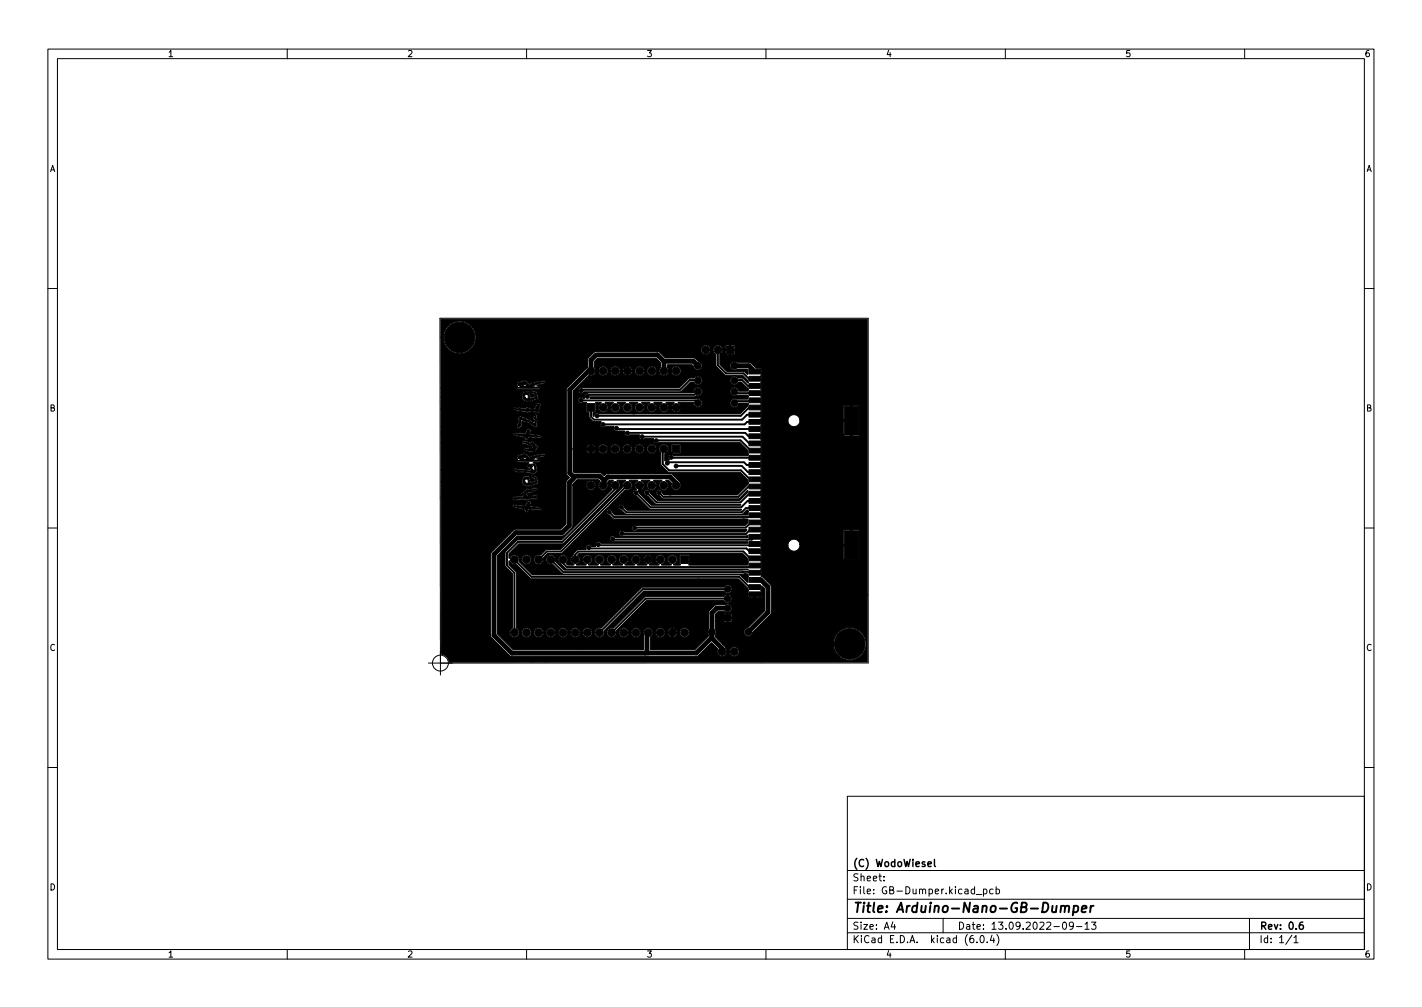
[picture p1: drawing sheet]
<svg xmlns="http://www.w3.org/2000/svg" width="297mm" height="210mm" viewBox="0 0 297 210" stroke-linecap="round" stroke-linejoin="round" font-family="sans-serif">
<defs><g id="words">
<text font-size="2.8" x="178" y="190.6">Title: Arduino-Nano-GB-Dumper</text>
<g font-size="2.1">
<text x="178" y="184">Sheet:</text>
<text x="178" y="181">(C) WodoWiesel</text>
<text x="178" y="186.7">File: GB-Dumper.kicad_pcb</text>
<text x="178" y="196.9">KiCad E.D.A. kicad (6.0.4)</text>
<text x="178" y="194.1">Size: A4</text>
<text x="200" y="194.1">Date: 13.09.2022-09-13</text>
<text x="263" y="194.1">Rev: 0.6</text>
<text x="263" y="196.9">Id: 1/1</text>
</g>
<g font-size="1.8">
<text x="35" y="11.9">1</text>
<text x="85" y="11.9">2</text>
<text x="135" y="11.9">3</text>
<text x="185" y="11.9">4</text>
<text x="235" y="11.9">5</text>
<text x="285" y="11.9">6</text>
<text x="10.3" y="35.9">A</text>
<text x="285.3" y="35.9">A</text>
<text x="10.3" y="85.9">B</text>
<text x="285.3" y="85.9">B</text>
<text x="10.3" y="135.9">C</text>
<text x="285.3" y="135.9">C</text>
<text x="10.3" y="185.9">D</text>
<text x="285.3" y="185.9">D</text>
<text x="35" y="199.9">1</text>
<text x="85" y="199.9">2</text>
<text x="135" y="199.9">3</text>
<text x="185" y="199.9">4</text>
<text x="235" y="199.9">5</text>
<text x="285" y="199.9">6</text>
</g>
</g></defs>
<g fill="none" stroke="#000" stroke-width=".21">
<path d="M10 10.2h277v190.1h-277zM12 12.2h273v186.1h-273zM60 10.2v2M110 10.2v2M160 10.2v2M210 10.2v2M260 10.2v2M10 60.2h2M285 60.2h2M10 110.2h2M285 110.2h2M89.5 138.4h91.9v-72h-89.5l.1 72"/>
<path d="M92 135.9v5M10 160.2h2M177 166.3h108v32h-108zM285 160.2h2M60 198.3v2M110 198.3v2M160 198.3v2M177 194.8h108M177 191.8h108M177 187.8h108M177 181.8h108M184.6 183.8v.1"/>
<path d="M184.6 183v.1M186.5 192.5l-.4 1h1M186.9 193v1M197 191.8v3M203.9 186.8h1.2M204.1 196.7v.1M204.9 195.4l.2-.1a.8 .8 0 0 1 .5 .8 .8 .8 0 0 1-.5 .7 1 1 0 0 1-.2-1.4zM205.4 185.7l.5-.1 .2 .3-.1 .7h-.6M205.4 185.6v1.5M206.2 196.7v.1M207.2 195.3l-.3 1h.9M207.4 185.7l-.4-.1-.3 .3 .2 .7h.5"/>
<path d="M207.6 195.8v1M208.1 185.7l.4-.1 .3 .3-.2 .7h-.5M208.1 185.1v1.5M208.2 195.1a1.72 1.72 0 0 1 0 2.3M210 198.3v2M222.1 192.6l.2-.1a.8 .8 0 0 1 .5 .8 .8 .8 0 0 1-.5 .7 1 1 0 0 1-.2-1.4zM224.2 193.2l-.3 .3h-.3l-.2-.3 .1-.6 .4-.1 .2 .2a.99 .99 0 0 1-.3 1.3h-.3M224.9 193.5h1.1M226.6 193l.5-.5v1.5M226.6 194h.9M228 192.5h.9l-.5 .6 .5 .1v.7l-.3 .1-.6-.1M260 198.3v2"/>
<path d="M261 191.8v6.5M269.9 195.3l-1.3 1.9M270.3 195.8l.4-.5v1.5M270.3 196.8h.8"/>
<circle cx="92" cy="138.4" r="1.67"/>
</g>
<path d="M195.2 179.4v1.3l.2 .2M193.8 180.4l.8-.1-.1-.3-.4-.1-.3 .2 .1 .8h.6M272.1 192.5l-.4 .1a1.01 1.01 0 0 0 0 1.4l.5-.1 .1-.5-.3-.3h-.3l-.3 .3" fill="none" stroke="#000" stroke-width=".3"/>
<g fill="none" stroke="#000" stroke-width=".4">
<path d="M129.4 75.8l1.7 1.7M145.8 79.3h-1.7l-2 2.1h-20.6l-.1 .1M150 73v3.3l1.6 1.6h3.7l1.1 1.2h1.2M152.5 73h1.2l1.2 1.2M153.4 79.3h1.6l1.2 1.3h1.4M121.4 83.6h23.8l.6 .5M123.5 85.1v1.9l.6 .6h30.9l1-1M128.8 89.4l.2 .2h28.6M131.1 90.4h.1M131.1 90.4h24.6l.7 .7h1.2M134.1 91.2h21l1.4 1.4h1.1M137.1 92l17.6-.1 2.1 2.2h.8"/>
<path d="M138.7 93.7l-.2 .2v3l1.3 1.3h15l1.8 1.9h1M139.4 96.7l.2-.2h15.8l.6 .6h1.6M140.2 95.5l17.4 .1M141.2 97.3h13.7l1.3 1.3h1.4M141.2 85.1h1.3l.8 .7M145.8 81.6l-.8 .8h-22l-.3 .4M153.4 81.7l.3 .4h3.9M156.2 86.6h1.4M157.6 85.1h-1.1l-1.8 1.7h-30M157.6 88.1h-1.5l-.6 .5h-29.5M157.6 83.6l-.1 .1h-3.8l-.4 .4M175.3 87.6l.2 .2h2.3"/>
<path d="M177.8 83.6v8.9M107.4 116.8l3.6 3.6h43.4l2.1 2.2h1.1M115.1 116.8l2.6 2.6h39.8l.1 .2M117.6 116.8v.8l.8 .8M123 114.3l.2 .2h32.7l.6 .6h1.1M127.3 106.9l1 1h29l.3-.3M128.8 101.4v.4l-11.3 11.3h-9.3l-2.3 2.3v2.6l1.5 1.6v12.5M129.8 105.9l1 1h24.1l.9-.8h1.8M131 101.4l-13.8 13.7h-3l-1.7 1.7M132.8 102.9l3.1 3h19l1.3-1.3h1.4M133.8 101.4v1.3l1.4 1.4M135.1 102.9l2 2h17.6l1.8-1.8h1.1"/>
<path d="M155.3 119.4h.1M156 112.7h.1M157.6 113.6l-.2 .2h-32.3l-.1-.1M157.6 109.1h-.7l-1.1 1.1-23.2 .1M157.6 110.6h-.9l-.9 .9h-25.8l-.1-.1M157.6 112.1l-.6 .6h-28.8l-.2-.2M157.6 116.6h-.9l-1.4-1.5h-34.5l-.7 .7v1M157.6 118.1l-.3 .3h-38.9M157.6 101.6h-1.2l-2.2 2.1h-15.6l-.9-.8M175.3 113.8h2.5M177.8 109.5v8.6M142.1 130.2l-1.9 2"/>
<path d="M152 123h-17.7l-9.1 9.1M152 125h-17.2l-7 7.1M157.6 124.1h.1M157.6 124.1v2.2l-2.6 2.7h-3M221.7 189.3l.3-.2 .4 .1v1.3M222.5 189.4a.5 .5 0 0 1 .8-.2l-.1 1.3M224.3 189.2h.8l.2 .3-.1 .6a.66 .66 0 0 1-1 .3M224.3 189.1l-.2 2M226 189.8l1-.2-.1-.4h-.8l-.2 1 .3 .3 .6-.1M227.9 189.1l-.2 1.4M228.4 189.1l-.4 .1-.2 .3"/>
</g>
<g fill="#000" stroke="#000" stroke-width=".21">
<path d="M151.7 72.2h1.6v1.6h-1.6zM156.4 77.1h2.4v1h-2.4zM156.4 78.6h2.4v1h-2.4zM92.1 66.7h89.1l-.1 71.5h-87.2l-.1-.1a1.86 1.86 0 0 0-1.5-1.5l-.1-3.9h10.3l.2 .4 3.8 3.8 .4 .2h38.6l.4-.2 2.7-2.7 1.3 1.3-.1 .5 .2 .6a1 1 0 0 0 1.1 .4 1 1 0 0 0 .7-.9l.6-.1 .1 .6a1 1 0 0 0 1.7 .1 1 1 0 0 0-.5-1.6 1 1 0 0 0-1.3 .9h-.6l-.4-1-.5-.6h23.2l.2 1.1 .5 1a3.4 3.4 0 0 0 5.5-.1 3.4 3.4 0 0 0-1.8-5.2 3.4 3.4 0 0 0-4.4 3.2h-23.2l-1.5-1.5 .2-1-.2-.5v-1.7l3.3 .2 .2-.2v-.6h-.8v.8h-.2v-.8h-.8v.6h-1.7v-.8h3.5v-.6l-.8-.2v.8h-.2v-.8l-.7 .1-.1 .7h-1.7v-.6l.6-.6h1.5a.88 .88 0 0 0 1.2-.1 .88 .88 0 0 0-.1-1.2 .88 .88 0 0 0-1.2-.1h-1.9l-1.4 1.3-.1 3.7-.2 .6 .2 .9-2.9 2.8h-9.2l-.1-2.6 .4-.3 .2-.6h.5v.2a1 1 0 0 0 1.1 .8 1 1 0 0 0 .9-.9l.6 .1a.96 .96 0 0 0 .9 .8h.2a.94 .94 0 0 0 .9-.9h-.9v.9h-.2v-.9h-1.5v-.1h3.1v.3a1 1 0 0 0 .9 .7 1 1 0 0 0 1-.6 1.01 1.01 0 0 0-.7-1.4 1.01 1.01 0 0 0-1.2 1l-3.1-.1h2.6a.97 .97 0 0 0-.9-.9v.9h-.2v-.9a.98 .98 0 0 0-.9 .9l-.6-.1a1.01 1.01 0 0 0-1.1-.8 1.01 1.01 0 0 0-.9 1l-.5-.1a1 1 0 0 0-1.2-.9 1 1 0 0 0-.8 1.2l-.1 3.4h-27l-3.4-3.4v-16.3l4.2-4.1h9.4l.4-.2 1.7-1.8 .1-8.6h2.7l.1 .4a1 1 0 0 0 1.4 .5 1 1 0 0 0 .4-1.4l-.5-.4-.4-.1a1 1 0 0 0-1 1h-2.7v-.2l.8-.9 4.5-.1 .4 .4-.4 .6v.6a1 1 0 0 0 1.1 .6 1 1 0 0 0 .9-.9l-.1-.7 .4-.4h.8l-.2 .2a1 1 0 0 0-.3 1.2l.2 .5-10.5 10.5h-9.2l-2.5 2.5-.1 3 1.5 1.6v11.4a.99 .99 0 0 0-.5 1.1 1.01 1.01 0 0 0 1 .8 1.01 1.01 0 0 0 .9-1h.6v.3a1 1 0 0 0 .9 .7 1 1 0 0 0 1-.6l.1-.4h.5l.1 .3a1 1 0 0 0 .9 .7 1 1 0 0 0 .9-.6l.1-.4h.6v.3a1 1 0 0 0 .9 .7 1 1 0 0 0 1-.6l.1-.4h.5v.3a1 1 0 0 0 .9 .7 1 1 0 0 0 1-.6l.1-.4h.5l.1 .3a1 1 0 0 0 .9 .7 1 1 0 0 0 1-.6v-.4h.6v.3a1 1 0 0 0 .9 .7 1 1 0 0 0 1-.6l.1-.4h.5l.1 .3a1 1 0 0 0 .9 .7 1 1 0 0 0 .9-.6l.1-.4h.6v.3a1 1 0 0 0 .9 .7 1 1 0 0 0 1-.6l.1-.4h.5v.3a1 1 0 0 0 .9 .7 1 1 0 0 0 1-.6l.1-.4h.5l.1 .3a1 1 0 0 0 .9 .7 1 1 0 0 0 1-.6 1.01 1.01 0 0 0-.7-1.4 1.01 1.01 0 0 0-1.3 1l-.5-.1a1 1 0 0 0-1-.9 1 1 0 0 0-1 1h-.5l-.1-.4 6.3-6.3h16.2a.9 .9 0 0 0 1.2 .4 .9 .9 0 0 0 .4-1.2h3.4l.2 .2h2.5l.1-.1v-.5h-1.3v.6h-.2v-.6h-1.3v.4h-3.4l-.1-.1a.94 .94 0 0 0-1.5 .1h-16.5l-6.5 6.5h-.5a1 1 0 0 0-.9 1h-.6v-.4l8.3-8.3h16.7a.91 .91 0 0 0 1.3 .3 .91 .91 0 0 0 0-1.4 .91 .91 0 0 0-1.3 .3h-17l-8.6 8.5h-.4a1 1 0 0 0-1 1l-.5-.1a1 1 0 0 0-1.1-.9 1 1 0 0 0-.9 1l-.6-.1a1 1 0 0 0-1-.9 1 1 0 0 0-1 1l-.5-.1a1 1 0 0 0-1-.9 1 1 0 0 0-1 1l-.5-.1a1 1 0 0 0-1.1-.9 1 1 0 0 0-.9 1l-.6-.1a1 1 0 0 0-1-.9 1 1 0 0 0-1 1l-.5-.1a1 1 0 0 0-1.1-.9 1 1 0 0 0-.9 1h-.6l-.1-.6-.5-.4v-11.6l-1.5-1.6v-.7h.2a1.04 1.04 0 0 0 1.3 .6l3.2 3h43.2l2 2 .2 .6-.1 .6h2.7l-.1-.7 .2-.9 .6 .5v4.7l-3.5 3.5a.91 .91 0 0 0-.8 .9 .91 .91 0 0 0 .9 .9 .91 .91 0 0 0 .9-.9l3.7-3.7 .2-.4v-5.5l-1.7-1.8-.4-.3v-2.7l-.1-.3 .1-.5h17.1l.2 .2h3.1l.1-.1v-3h-1.6v3.1h-.2v-3.1h-1.6v2.9h-17.1l-.1-1 .1-.2-.1-1.3 .1-.4h5.6a1.25 1.25 0 0 0 1.3 1.2 1.25 1.25 0 0 0 1.2-1.4h12.4v-2.9l-.1-.2h-1.5v3.1h-.2v-3.1l-1.5 .1-.1 3h-9v-.1a1.26 1.26 0 0 0-1.4-1 1.26 1.26 0 0 0-1.1 1.3h-5.6l-.1-1.1 .1-.2-.1-1.3 .1-.2-.1-1.3 .1-.2-.1-1.3 .1-.2-.1-1.3 .1-.2-.1-1.3 .1-.2-.1-1.3 .1-.2-.1-1.3 .1-.2-.1-1.3 .1-.2-.1-1.3 .1-.2-.1-1.3 .1-.2-.1-1.3 .1-.2-.1-1.3 .1-.2-.1-1.3 .1-.2-.1-1.3 .1-1h17.1l.2 .2h3.1l.1-.2v-2.9h-1.6v3.1h-.2v-3.1h-1.6v2.9h-17.1l-.1-.5 .1-.2-.1-1.3 .1-.9h5.6v.2a1.26 1.26 0 0 0 1.9 .8l.4-.5 .2-.7h12.4v-2.9l-.1-.2h-1.5v3.1h-.2v-3.1l-1.5 .1-.1 3h-9l-.1-.4a1.25 1.25 0 0 0-1.4-.7 1.25 1.25 0 0 0-1 1.3h-5.6l-.1-.6 .1-.2-.1-1.3 .1-.2-.1-1.3 .1-.2-.1-1.3 .1-.2-.1-1.3 .1-.2-.1-1.3 .1-.2-.1-1.3 .1-.2v-1.1l-1.1-.1-1.3-1.2-2.8-.1a.91 .91 0 0 0-1.3 .9 .91 .91 0 0 0 1.5 .5l2.1 .1 .1 1-.8-.6h-3.6l-1.4-1.4v-2.1l.1-.1h1l.2 .1h1.7l.1-.9-.9 .1v.8h-.2v-.9l-.9 .1v.7h-1l.4-.4 .1-.6h2.5v-.7l-.2-.2-.7 .1v.8h-.2v-.8h-.8l-.1 .1v.7h-.5a1.02 1.02 0 0 0-1.7-.6 1.02 1.02 0 0 0 .3 1.7v2.4l1.8 1.9h3.7l1.1 1.1 .2 .5h-.2l-1-.9-1-.1a.91 .91 0 0 0-1.5 0 .91 .91 0 0 0 .3 1.3 .91 .91 0 0 0 1.3-.4h.6l1.3 1.2 .2 .4-.3 .3h-1.7l-.2-.3a.9 .9 0 0 0-1.2-.5 .9 .9 0 0 0-.4 1.3 .9 .9 0 0 0 1.3 .3h2.2l.3 .4-.2 .4h-2.4a.9 .9 0 0 0-1.2 .5 .9 .9 0 0 0 .6 1.2 .9 .9 0 0 0 1.1-.8l1.9-.1 .2 .2-.2 .5-1.7 1.6h-29.3a.65 .65 0 0 0-.8-.1 .65 .65 0 0 0-.3 .6l-.2-.1v-.6l.5-.2v-2h1.2l-.2 .2a1 1 0 0 0 0 1.6 1 1 0 0 0 1.5-.3v-.8l-.5-.7h1.7l-.1 .2a1 1 0 0 0-.1 1.6 1 1 0 0 0 1.6-.3v-.8l-.5-.7h1.6l-.1 .2a1 1 0 0 0-.1 1.6 1 1 0 0 0 1.6-.3v-.8l-.5-.7h1.7l-.1 .2a1 1 0 0 0-.1 1.6 1 1 0 0 0 1.5-.3v-.8l-.4-.7h1.6v.2a.99 .99 0 0 0-.5 1.1 1 1 0 0 0 .9 .8 1 1 0 0 0 1-.8v-.6l-.5-.7h1.6v.2a.99 .99 0 0 0-.5 1.1 1 1 0 0 0 1 .8 1 1 0 0 0 1-.8v-.1h.5a.96 .96 0 0 0 .9 .9h.2a.94 .94 0 0 0 .9-.9h-.9v.9h-.2v-.9h-1.4l-.2-.7-.4-.4 1.7-.1-.6 1h2l-.5-1h3.1a1.04 1.04 0 0 0 .7 1 .92 .92 0 0 0 1.2-.9 .92 .92 0 0 0-1.2-.8l-22.2-.1-.1-.1 .2-.3h21.7l.4-.2a.92 .92 0 0 0 1.2-.8 .92 .92 0 0 0-1.1-1 .92 .92 0 0 0-.7 1.2l-22.1 .1a.77 .77 0 0 0-.7 1.1h-.3a.62 .62 0 0 0-.8-.1 .62 .62 0 0 0-.1 .9 .62 .62 0 0 0 .9 0l.7 .1v1.8l.1 .2h.5v1.1l.9 .8 1.6 .1a.65 .65 0 0 0 0 .9 .65 .65 0 0 0 .9 0h1.7a.68 .68 0 0 0 .1 .7 .68 .68 0 0 0 .7 .3h1.5a.67 .67 0 0 0 .2 .9 .67 .67 0 0 0 .9-.1h2a.67 .67 0 0 0 .2 .8 .67 .67 0 0 0 .8 0h1.9a.67 .67 0 0 0 .2 .9 .67 .67 0 0 0 .9-.2h16.9l1.7 1.7 .2 .9-.3 .3-15.4-.1a.63 .63 0 0 0-1 0 .63 .63 0 0 0 .1 .9l-.9 .2v-1.5l.3-.1h1l.2 .2 1.7-.1 .1-.1v-1.7l-.2-.2-1.7 .1-.1 1.8h-1l.4-.5 .1-.5a1 1 0 0 0-1.5-.8 1 1 0 0 0-.2 1.7l.1 2.5 1.5 1.6h15l1.6 1.6 .2 .7-.2 .3-2.2 2.1h-15.2l-.5-.4a.62 .62 0 0 0-.7-.6 .62 .62 0 0 0-.6 .6 .62 .62 0 0 0 .7 .6l.8 .6h15.8l1.8-1.7 .2 .1-.1 .3-1.7 1.7h-17.1l-1.7-1.6a.62 .62 0 0 0-.6-.6 .62 .62 0 0 0-.6 .6 .62 .62 0 0 0 .7 .6l1.9 1.8h17.6l.1 .1-18.7 .1-2.6-2.6-.2-.5 .4-.1a.94 .94 0 0 0 .9-.8h-.9v.8h-.2v-.8h-.9l.3 .7a.65 .65 0 0 0-.7 .6 .65 .65 0 0 0 .7 .7l2.9 2.8h19l.1 .1-.2 .1h-23.7l-.6-.6a.61 .61 0 0 0-.6-.6 .61 .61 0 0 0-.6 .7 .61 .61 0 0 0 .7 .5l.9 .8h24.2l1-.8a.36 .36 0 0 1 .2 .6l-.1 .4h-27.6l-.6-.5a.62 .62 0 0 0-.6-.7 .62 .62 0 0 0-.7 .7 .62 .62 0 0 0 .7 .6l.9 .7 28.1 .1-.1 .8-.6 .6h-22.7a.62 .62 0 0 0-.9 .2 .62 .62 0 0 0 .3 .9 .62 .62 0 0 0 .9-.3l22.8 .1-.4 .4h-25.2a.61 .61 0 0 0-.8-.3 .61 .61 0 0 0-.2 .9 .61 .61 0 0 0 .8 .2h25.7l.2-.1 .1 .4-.3 .1h-27.4a.61 .61 0 0 0-.7-.4 .61 .61 0 0 0-.4 .8 .61 .61 0 0 0 .7 .4h28l.1 .2-30.6 .1-.2-.1a.65 .65 0 0 0-.8 0 .65 .65 0 0 0-.2 .8h-.9a.64 .64 0 0 0-.8-.3 .64 .64 0 0 0-.3 .9l-1.8 .1-.8 .8-.1 .4a.99 .99 0 0 0-.5 1l.2 .5 .5 .5h-1.3l-.3-.4a1.01 1.01 0 0 0-.1-1.6 1.01 1.01 0 0 0-1.5 .4 1.01 1.01 0 0 0 .6 1.4l1 1h37.9l.1 .1-1.2 .1h-37.2l-1.9-1.8a1.01 1.01 0 0 0-.8-1.4 1.01 1.01 0 0 0-1.1 1.1 1.01 1.01 0 0 0 1.3 .9l2.2 2h38.5l.3 .6-.2 .2v.9l-.1 .1-1.6-1.6h-43.2l-2.9-2.8v-.4h.6v.2a1.01 1.01 0 0 0 1.6 .6 1.01 1.01 0 0 0-.2-1.7 1.01 1.01 0 0 0-1.4 .9l-.6-.1a1.05 1.05 0 0 0-.9-.9 1.05 1.05 0 0 0-1.1 .8l-.1-1 2.1-2 9.3-.1 11.6-11.6 .2-.7-.6-.9h1.7v.1a.99 .99 0 0 0-.5 1.2l-13 13.1-3 .1-1.2 1.1h-.2a1 1 0 0 0-1.1 1.3 1 1 0 0 0 1.7 .2l.2-.3v-.6l.9-.9 3-.1 13.3-13.2a1 1 0 0 0 1.3-.5v-.6l-.1-.4-.5-.4 .1-.1h1.7l-.6 1 2-.1-.2-.4-.4-.4 .1-.1h1.5l.1 .1a1 1 0 0 0-.1 1.8 1 1 0 0 0 1.5-.6v-.6l-.6-.7h1.7v.1a1 1 0 0 0-.1 1.8 1 1 0 0 0 1.5-.6v-.6l-.5-.6v-.1h.6l.6 .6v.8a1 1 0 0 0 1.1 .6 1 1 0 0 0 .8-.9l-.2-.8-1.6-1.6-.4-.1h-13l-.8 .4-.8-.6h-5.4l-.3-.3v-4.6l2.7 .1a.96 .96 0 0 0 .9 .8h.2a.94 .94 0 0 0 .9-.9h-.9v.9h-.2v-.9h-3.6v-.1h5.3v.2a1 1 0 0 0 .9 .8 1 1 0 0 0 1-.7l.1-.3h.5v.2a1 1 0 0 0 1 .8 1 1 0 0 0 1-.7v-.3h.5l.1 .2a1 1 0 0 0 .9 .8 1 1 0 0 0 1-.7l.1-.3h.5v.2a1 1 0 0 0 1 .8 1 1 0 0 0 1-.7v-.3h.5v.2a1 1 0 0 0 1 .8 1 1 0 0 0 1-.7v-.3a1.01 1.01 0 0 0-1-1 1.01 1.01 0 0 0-1 1l-.5-.1a1 1 0 0 0-1.1-.9 1 1 0 0 0-.9 1l-.6-.1a1 1 0 0 0-1-.9 1 1 0 0 0-1 1l-.5-.1a1 1 0 0 0-1-.9 1 1 0 0 0-1 1l-.5-.1a1 1 0 0 0-1.1-.9 1 1 0 0 0-.9 1h-5.3l4.7-.1a.94 .94 0 0 0-.9-.9v.9h-.2v-.8a.94 .94 0 0 0-.9 .8h-2.7v-11.9l.1-.2h1a.64 .64 0 0 0 .5 .6 .64 .64 0 0 0 .7-.3h20.1l2.1-2h.8a.91 .91 0 0 0 1.3 .4 .91 .91 0 0 0 .1-1.5 .91 .91 0 0 0-1.4 .2l-1.1 .1-2 2-20.5-.1-.4 .2-.2 .4h-1l3.2-3.1a1.02 1.02 0 0 0 1.4-.5l.1-.5h.5v.3a1 1 0 0 0 .9 .8 1 1 0 0 0 1-.6l.1-.5h.5l.1 .3a1 1 0 0 0 .8 .8 1 1 0 0 0 1.1-.6v-.3h.6a.96 .96 0 0 0 .9 .8h.2a.94 .94 0 0 0 .9-.8h-.9v.8h-.2v-.8h-1.5v-.2h3.1v.2a1 1 0 0 0 1 .9 1 1 0 0 0 1-.8v-.3h.6v.2a1 1 0 0 0 1.6 .7 1 1 0 0 0-.2-1.7 1 1 0 0 0-1.4 .8h-.6a1 1 0 0 0-1-.9 1 1 0 0 0-1 .9l-3.1-.1 2.6 .1a.97 .97 0 0 0-.9-.9v.8h-.2v-.8a.98 .98 0 0 0-.9 .8h-.6a1.01 1.01 0 0 0-1.1-.8 1.01 1.01 0 0 0-.9 .9h-.5a1 1 0 0 0-1-.9 1 1 0 0 0-1 .9h-.5l-.4-.7 .1-1.2 .7-.7h12.1l1 1v.9l-.3 .5v.5a1 1 0 0 0 .9 .8 1 1 0 0 0 1-.6l.1-.5h.5l.1 .2a1 1 0 0 0 1.5 .7 1 1 0 0 0-.1-1.7 1 1 0 0 0-1.5 .8h-.5l-.3-.7 .1-.5 5-.1 .4 .4a.91 .91 0 0 0 1 .7 .91 .91 0 0 0 .8-.9 .91 .91 0 0 0-.9-.9l-.6-.6-.3-.1h-5.9l-1.2-1.1-.4-.2h-12.8l-.6 .2-1.1 1.1-.2 .4v1.7l-4.2 4.1-.2 .5v17.4l.1 .3 .5 .6-.7 1v8.7l-1.1 1.1h-9.6l-4.9 4.9-.1 17.3h-10.3v-28.8h14.8l.1 .4 .3 .2 1.8-.2 1 .2-.6 1-1-.1-.4 .1-.8-.1-.3 .2 .2 .2 .4 .2 1.8 .4 .3 .6 .4-.1 .4-.5 .7 .1h1.6l.3-.2-.4-.3-2-.4 .1-.8-.5-.3 .5-.3 1.2 .1 .2-.2v-.6l-.2-.2-1.6 .2-.4-.3 .2-.2 .8-.1 .5-.3h.6l.1-.4-.4-.3h-.7l-.5 .3-.7-.1-.5 .4-.2 .4-.4 .1 .2 .6h-1.5l-.5 .1-.1 .2h-14.8l-.1-3.3h16.9l.1 .5 .5 .4 1.3 .1 1.6-.7-.2-1.2-.3-.3-.8-.1h-.2l.1 .5 .5 .2v.4l-.6 .2-.3-.6-.1-.5-.1-.1-1.1 .1-.4 1.1h-16.9v-2.5h15.2l.2 .3 .6 .2h1.2l2.1 .4 .7-.4 .2-.4-.3-1.2-.6-.4 1.5-.2v-.3l-.7-.3v-.1l1.6-.4 .2-.2-.1-.3h-.4l-1.5 .1-1.4 .5-.5-.6-.5-.2-1.3 .3-.3 .7 .1 .3-.2 .2v.2l.3 .2h2.2l-.3 .9 .1 .2 .4 .2-.1 .3-1.3-.2-1 .1-.6-.3-.3 .4h-15.2v-5.6h16.9l.2 .2h.5l1.5 .5-.1 .3h-.7l-.2 .1-.7-.1-.2 .2 .2 .3 1.3 .4 1.2-.2 .1-.6 .3-.4-1.1-1.1-.4 .2-1.5-.3-.3 .2-.1 .3h-16.9v-1.9h15l.6 .4 1.8 .3 .2 .5 .3 .2 .6-.7 .7 .2h1.6l.3-.2-.4-.4-2-.3 .1-.8-.5-.3-.9 1-.9-.1-.4 .1-.8-.2-.2 .1-.1 .2h-15v-1.5h15.8l.1 .2 .4 .1 .7-.4v-1l1.4 .3 1.4 .9 .3-.2 .1-1.2-.1-1.1-.3-.2-.2 .1-.4 .7v.2l.3 .2-.1 .4-1.3-.6-.3-.3-1.1-.4-.3 .1-.3 .5 .1 .6-.4 1.1h-15.8v-3.8h15.1l.6 .4 2 .3 .4 .2 .4-.2 1.9 .2 .2-.1v-.7l.3-.8-.1-.3-.6-.1-.7 1-.4 .1-1.2-.3-.4 .2-2.1-.2-.3 .3h-15.1v-2.4h16.9l.1 .5 .5 .4 1.3 .1 1.6-.7-.2-1.1-.2-.3-1-.2-.1 .3 .1 .3 .3 .1a.32 .32 0 0 1 .2 .4 .32 .32 0 0 1-.4 .2h-.3l-.3-1-.2-.2-1 .1-.4 1.1h-16.9v-1.9h15.8l.1 .2h.4l3.9 .1 .6-.1 .1-.3-.1-.1-.7-.2v-.2l1.6-.3 .2-.2-.1-.3-.4-.1-1.5 .1-1.4 .5-.5-.5-.6-.2-1.2 .3-.3 .7 .1 .3-.2 .3h-15.8v-10.6h.5a3.4 3.4 0 0 0 2 3.1 3.4 3.4 0 0 0 3.6-.5h48.2l.1 .4a1.01 1.01 0 0 0 1.6 .4 1.01 1.01 0 0 0-.3-1.7 1.01 1.01 0 0 0-1.4 .9h-48.2l.3-.2a3.4 3.4 0 0 0-1.2-5.5 3.4 3.4 0 0 0-4.7 3.1h-.5zM108.4 79.9l.5-.1a1.11 1.11 0 0 1 1.7 .6 5.4 5.4 0 0 1 3.1-.6l-2.9 .9 2 .3h-.2h-4.5l.8-.2-.6-.3v-.2h.7l.4 .2a.4 .4 0 0 0 .4 .2 .4 .4 0 0 0 .2-.3l-.9-.2-.8 .1zM108.4 95.1l.5-.1a1.11 1.11 0 0 1 1.7 .7 5.4 5.4 0 0 1 3.1-.7l-2.9 .9 2 .3h-.2h-4.5l.8-.1-.6-.4v-.2h.7l.4 .3a.4 .4 0 0 0 .4 .1 .4 .4 0 0 0 .2-.3l-.9-.2-.8 .1zM109.3 92.3h.9a.72 .72 0 0 0 1 0l.3 .3a.4 .4 0 0 1 .3 .5l.4 .2a.53 .53 0 0 0-.3 .7 3.2 3.2 0 0 1-2.1-.1l-.3-.2 1.1 .2-.2-.2h1a.67 .67 0 0 0-.2-.8 .67 .67 0 0 0-.7-.1l-.3-.1a.98 .98 0 0 0-1-.2zM109.5 82l.9-.1 .1 .6a.69 .69 0 0 0 .6 .7 .69 .69 0 0 0 .7-.5v-.5a.54 .54 0 0 1-.6-.4 .84 .84 0 0 1 1 1.1l.1 .3h-.3a2.44 2.44 0 0 1-2.4 .3l-.3-.2-.1-.4 .1-.4h.3a.49 .49 0 0 0 .1 .6 .49 .49 0 0 0 .6 0v-.4a.41 .41 0 0 0-.3-.3 .41 .41 0 0 0-.4 .1h-.3zM107.3 90.5h.3a.6 .6 0 0 0 .9 .1l1.3 .2v-.4h.2a.51 .51 0 0 1 .5-.6l.3 .1-.4 .8 1.9 .3 .7 .2h-1.9a.61 .61 0 0 0-.6-.1 .61 .61 0 0 0-.4 .5l-.1 .1-.1-.1a.71 .71 0 0 0-.9-.6l-1.2-.2zM107.5 98h.2l.5 .2 1-.1 1.7 .2-.3-.9-.2 .1-.1-.2 1 .1-.2 .1a.5 .5 0 0 0 .5 .7 .96 .96 0 0 0-.2-1.1l-1.1 .2 .2-.4h.1a.96 .96 0 0 1 1.3 .5l.1 .3a.75 .75 0 0 1-.7 1.1 8 8 0 0 0-3.2-.4l-.5-.2zM108.7 87.1l.2 .1a1.64 1.64 0 0 1 1.3 .5l1.4 .7a.69 .69 0 0 0 .1-1h-.2l.5-.7v.5a1.57 1.57 0 0 1 0 1.4v.3l-.1 .1-1-.5a1.31 1.31 0 0 0-1.2-.5l-.8-.5v1.4h-.4l-.1 .3h-.2l-.1-.1 .5-1.1a.61 .61 0 0 1 .1-.9zM107.5 85.3l2.1 .1h.4v-.2a1.98 1.98 0 0 0 1.9 .1v-.2l.4-.6a.3 .3 0 0 1 .4 0 .3 .3 0 0 1-.1 .4l.1 .1a.83 .83 0 0 0-.2 1l-2-.2-.2 .2-.4-.2-2-.3z"/>
<path d="M122.7 84.3h1.6v1.6h-1.6zM140.4 92.9h1.6v1.6h-1.6zM156.4 80.1h2.4v1h-2.4zM156.4 81.6h2.4v1h-2.4zM156.4 83.1h2.4v1h-2.4zM156.4 84.6h2.4v1h-2.4zM156.4 86.1h2.4v1h-2.4zM156.4 87.6h2.4v1h-2.4zM156.4 89.1h2.4v1h-2.4zM156.4 90.6h2.4v1h-2.4zM156.4 92.1h2.4v1h-2.4zM156.4 93.6h2.4v1h-2.4z"/>
<path d="M156.4 95.1h2.4v1h-2.4zM156.4 96.6h2.4v1h-2.4zM156.4 98.1h2.4v1h-2.4zM156.4 99.6h2.4v1h-2.4zM176.3 84.8h3v6h-3zM109.5 99.7l.9-.1 .1 .6a.69 .69 0 0 0 .6 .7 .69 .69 0 0 0 .7-.5v-.5a.54 .54 0 0 1-.6-.4 .84 .84 0 0 1 1 1l.1 .3-.3 .1a2.44 2.44 0 0 1-2.4 .2l-.3-.1-.1-.4 .1-.4h.3a.49 .49 0 0 0 .1 .6 .49 .49 0 0 0 .6 0v-.4a.41 .41 0 0 0-.3-.4 .41 .41 0 0 0-.4 .2h-.3zM107.3 105.6h.3a.6 .6 0 0 0 .9 0l1.3 .3v-.4h.2a.51 .51 0 0 1 .5-.6l.3 .1-.4 .8 1.9 .2 .7 .3h-1.9a.61 .61 0 0 0-.6-.1 .61 .61 0 0 0-.4 .5l-.1 .1-.1-.1a.71 .71 0 0 0-.9-.6l-1.2-.3zM107.2 103.9l1.1-.1a.87 .87 0 0 0 1.1-.3l-.4-.4a.7 .7 0 0 0 .7-.6h.1a.54 .54 0 0 1 .9 0 .9 .9 0 0 1 1.4-.2v.1a.85 .85 0 0 0-1.1 .3h-.2a.57 .57 0 0 0-.7 .1 .57 .57 0 0 0-.2 .6 2.49 2.49 0 0 0 2.2 .1l-.1 .3 .1 .2h-1.1l-.8 .2h-1.7a1.19 1.19 0 0 1-1.3-.1zM142.2 116h1.6v1.6h-1.6zM120.7 115.9l.3-.4h34.1l1.1 1.1 .2 .8-.3 .6h-12.1v-2l-.2-.2-1.7 .1v2.1h-1.4v-.2l.7-.6a1.01 1.01 0 0 0-.6-1.3 1.01 1.01 0 0 0-1.3 .7 1.01 1.01 0 0 0 .7 1.2l-.1 .2h-1.9v-.2l.6-.6a1.01 1.01 0 0 0-.5-1.3 1.01 1.01 0 0 0-1.4 .7 1.01 1.01 0 0 0 .8 1.2l-.1 .2h-1.9l-.1-.1a1.12 1.12 0 0 0 .8-1h-2a1.02 1.02 0 0 0 .7 .9v.2l-2-.1 .6-.5 .1-.7h2.6a.97 .97 0 0 0-.9-.8v.8h-.2v-.8a.98 .98 0 0 0-.9 .8l-.6-.1a1.01 1.01 0 0 0-1.7-.5 1.01 1.01 0 0 0 .5 1.7l-.1 .2h-1.9v-.2l.6-.6a1.01 1.01 0 0 0-.6-1.3 1.01 1.01 0 0 0-1.3 .7 1.01 1.01 0 0 0 .8 1.2l-.1 .2h-2v-.2l.7-.6a1.01 1.01 0 0 0-.6-1.3 1.01 1.01 0 0 0-1.3 .7 1.01 1.01 0 0 0 .7 1.2l-.1 .2h-1.9v-.2l.6-.6a1.01 1.01 0 0 0-.5-1.3 1.01 1.01 0 0 0-1.4 .7 1.01 1.01 0 0 0 .8 1.2l-.1 .2h-2v-.2l.7-.6a1.01 1.01 0 0 0-.6-1.3 1.01 1.01 0 0 0-1.3 .7 1.01 1.01 0 0 0 .7 1.2v.2h-2v-.2l.7-.6a1.02 1.02 0 0 0-.4-1.2zM156.4 101.1h2.4v1h-2.4zM156.4 102.6h2.4v1h-2.4z"/>
<path d="M156.4 104.1h2.4v1h-2.4zM156.4 105.6h2.4v1h-2.4zM156.4 107.1h2.4v1h-2.4zM156.4 108.6h2.4v1h-2.4zM156.4 110.1h2.4v1h-2.4zM156.4 111.6h2.4v1h-2.4zM156.4 113.1h2.4v1h-2.4zM156.4 114.6h2.4v1h-2.4zM156.4 116.1h2.4v1h-2.4zM156.4 117.6h2.4v1h-2.4zM156.4 119.1h2.4v1h-2.4zM176.3 110.8h3v6h-3z"/>
<path d="M151.3 128.3h1.4v1.4h-1.4zM156.4 120.6h2.4v1h-2.4zM156.4 122.1h2.4v1h-2.4zM156.4 123.6h2.4v1h-2.4z"/>
<circle cx="93.6" cy="70.4" r=".4"/>
<circle cx="94.3" cy="68.8" r=".4"/>
<circle cx="94.3" cy="72.1" r=".4"/>
<circle cx="96" cy="70.4" r="3.2"/>
<circle cx="96" cy="68" r=".4"/>
<circle cx="96" cy="72.8" r=".4"/>
<circle cx="97.7" cy="68.8" r=".4"/>
<circle cx="97.7" cy="72.1" r=".4"/>
<circle cx="98.4" cy="70.4" r=".4"/>
<circle cx="101.7" cy="67.5" r=".4"/>
<circle cx="120.5" cy="76" r=".4"/>
<circle cx="123.5" cy="77.5" r=".8"/>
<circle cx="124.9" cy="72.8" r=".4"/>
<circle cx="126" cy="77.5" r=".8"/>
<circle cx="128.5" cy="77.5" r=".8"/>
<circle cx="129.4" cy="67.5" r=".4"/>
<circle cx="129.4" cy="75.8" r=".4"/>
<circle cx="131.1" cy="77.5" r=".8"/>
<circle cx="131.8" cy="72.9" r=".4"/>
<circle cx="133.6" cy="77.5" r=".8"/>
<circle cx="136.2" cy="77.5" r=".8"/>
<circle cx="137.4" cy="75.8" r=".4"/>
<circle cx="138.7" cy="77.5" r=".8"/>
<circle cx="141.2" cy="77.5" r=".8"/>
<circle cx="145.7" cy="76.3" r=".7"/>
<circle cx="145.8" cy="79.4" r=".7"/>
<circle cx="147.4" cy="73" r=".8"/>
<circle cx="150" cy="73" r=".8"/>
<circle cx="153.4" cy="76.3" r=".7"/>
<circle cx="153.4" cy="79.4" r=".7"/>
<circle cx="154.9" cy="74.2" r=".4"/>
<circle cx="169.4" cy="67.3" r=".4"/>
<circle cx="169.4" cy="79" r=".4"/>
<circle cx="180.2" cy="67.3" r=".4"/>
<circle cx="94.3" cy="98.7" r=".4"/>
<circle cx="118.1" cy="99.7" r=".4"/>
<circle cx="121.4" cy="83.6" r=".4"/>
<circle cx="121.4" cy="81.5" r=".4"/>
<circle cx="122.7" cy="82.8" r=".4"/>
<circle cx="123.4" cy="96.7" r=".4"/>
<circle cx="123.4" cy="93.7" r=".8"/>
<circle cx="123.4" cy="88.6" r=".4"/>
<circle cx="123.5" cy="80.3" r=".4"/>
<circle cx="124.7" cy="86.8" r=".4"/>
<circle cx="124.8" cy="92" r=".4"/>
<circle cx="125.5" cy="80.3" r=".4"/>
<circle cx="126" cy="93.7" r=".8"/>
<circle cx="126" cy="88.6" r=".4"/>
<circle cx="126" cy="85.1" r=".8"/>
<circle cx="128.2" cy="96.9" r=".4"/>
<circle cx="128.3" cy="90.4" r=".4"/>
<circle cx="128.5" cy="93.7" r=".8"/>
<circle cx="128.5" cy="85.1" r=".8"/>
<circle cx="128.8" cy="89.4" r=".4"/>
<circle cx="129.1" cy="80.2" r=".4"/>
<circle cx="131" cy="93.7" r=".8"/>
<circle cx="131.1" cy="90.4" r=".4"/>
<circle cx="131.1" cy="85.1" r=".8"/>
<circle cx="131.3" cy="96.9" r=".4"/>
<circle cx="131.5" cy="80.4" r=".4"/>
<circle cx="132.3" cy="92.8" r=".4"/>
<circle cx="132.4" cy="86" r=".4"/>
<circle cx="133" cy="96.9" r=".4"/>
<circle cx="133.6" cy="93.7" r=".8"/>
<circle cx="133.6" cy="85.1" r=".8"/>
<circle cx="134.1" cy="80.3" r=".4"/>
<circle cx="134.1" cy="91.2" r=".4"/>
<circle cx="136.1" cy="96.9" r=".4"/>
<circle cx="136.1" cy="93.7" r=".8"/>
<circle cx="136.2" cy="85.1" r=".8"/>
<circle cx="137.1" cy="92" r=".4"/>
<circle cx="137.4" cy="94.7" r=".4"/>
<circle cx="137.5" cy="85.9" r=".4"/>
<circle cx="138.3" cy="98.2" r=".4"/>
<circle cx="138.7" cy="93.7" r=".8"/>
<circle cx="138.7" cy="85.1" r=".8"/>
<circle cx="139.4" cy="96.7" r=".4"/>
<circle cx="140.2" cy="80.3" r=".4"/>
<circle cx="140.2" cy="95.5" r=".4"/>
<circle cx="141.2" cy="97.3" r=".4"/>
<circle cx="141.2" cy="85.1" r=".8"/>
<circle cx="142" cy="99.6" r=".4"/>
<circle cx="143.3" cy="85.8" r=".4"/>
<circle cx="145.8" cy="81.7" r=".7"/>
<circle cx="145.8" cy="84.1" r=".7"/>
<circle cx="146" cy="93.7" r=".4"/>
<circle cx="153.4" cy="81.7" r=".7"/>
<circle cx="153.4" cy="84.1" r=".7"/>
<circle cx="155" cy="93.9" r=".4"/>
<circle cx="155.2" cy="84.6" r=".4"/>
<circle cx="155.2" cy="80.9" r=".4"/>
<circle cx="175.3" cy="87.6" r=".4"/>
<circle cx="177.8" cy="92.5" r=".4"/>
<circle cx="177.8" cy="83.6" r=".4"/>
<circle cx="101.8" cy="114.2" r=".4"/>
<circle cx="107.4" cy="116.8" r=".8"/>
<circle cx="108.8" cy="114.6" r=".4"/>
<circle cx="110" cy="116.8" r=".8"/>
<circle cx="112.5" cy="116.8" r=".8"/>
<circle cx="113.8" cy="108.1" r=".4"/>
<circle cx="115.1" cy="116.8" r=".8"/>
<circle cx="115.9" cy="119.5" r=".4"/>
<circle cx="116.3" cy="116" r=".4"/>
<circle cx="117.6" cy="116.8" r=".8"/>
<circle cx="119.1" cy="114.7" r=".4"/>
<circle cx="120.1" cy="116.8" r=".8"/>
<circle cx="122.2" cy="112.3" r=".4"/>
<circle cx="122.7" cy="116.8" r=".8"/>
<circle cx="123" cy="114.3" r=".4"/>
<circle cx="123.4" cy="105.6" r=".4"/>
<circle cx="123.4" cy="101.4" r=".8"/>
<circle cx="125" cy="113.7" r=".4"/>
<circle cx="125.2" cy="116.8" r=".8"/>
<circle cx="125.7" cy="111.2" r=".4"/>
<circle cx="126" cy="101.4" r=".8"/>
<circle cx="127.3" cy="106.9" r=".4"/>
<circle cx="127.8" cy="116.8" r=".8"/>
<circle cx="128" cy="112.5" r=".4"/>
<circle cx="128.5" cy="101.4" r=".8"/>
<circle cx="129.8" cy="105.9" r=".4"/>
<circle cx="129.9" cy="111.4" r=".4"/>
<circle cx="130.3" cy="116.8" r=".8"/>
<circle cx="131" cy="101.4" r=".8"/>
<circle cx="132.4" cy="104.9" r=".4"/>
<circle cx="132.6" cy="110.3" r=".4"/>
<circle cx="132.8" cy="116.8" r=".8"/>
<circle cx="132.8" cy="102.9" r=".4"/>
<circle cx="133.6" cy="101.4" r=".8"/>
<circle cx="135.1" cy="102.9" r=".4"/>
<circle cx="135.2" cy="104.1" r=".4"/>
<circle cx="135.4" cy="116.8" r=".8"/>
<circle cx="136.1" cy="101.4" r=".8"/>
<circle cx="136.6" cy="115.9" r=".4"/>
<circle cx="137.6" cy="103.9" r=".4"/>
<circle cx="137.7" cy="102.9" r=".4"/>
<circle cx="137.9" cy="116.8" r=".8"/>
<circle cx="138.7" cy="101.4" r=".8"/>
<circle cx="140" cy="102.9" r=".4"/>
<circle cx="140.5" cy="116.8" r=".8"/>
<circle cx="141.2" cy="101.4" r=".8"/>
<circle cx="149" cy="117.1" r=".4"/>
<circle cx="155.2" cy="117.2" r=".4"/>
<circle cx="155.2" cy="101.1" r=".4"/>
<circle cx="155.3" cy="108.7" r=".4"/>
<circle cx="161.5" cy="101.2" r=".4"/>
<circle cx="175.3" cy="113.8" r=".4"/>
<circle cx="177.8" cy="109.5" r=".4"/>
<circle cx="177.8" cy="118.1" r=".4"/>
<circle cx="180.1" cy="100.9" r=".4"/>
<circle cx="94.2" cy="137.5" r=".4"/>
<circle cx="101.6" cy="127.6" r=".4"/>
<circle cx="101.7" cy="121.5" r=".4"/>
<circle cx="106.2" cy="125" r=".4"/>
<circle cx="107.4" cy="132.1" r=".8"/>
<circle cx="110" cy="132.1" r=".8"/>
<circle cx="110.5" cy="121.4" r=".4"/>
<circle cx="110.5" cy="127.5" r=".4"/>
<circle cx="112.5" cy="132.1" r=".8"/>
<circle cx="115.1" cy="132.1" r=".8"/>
<circle cx="115.9" cy="127.5" r=".4"/>
<circle cx="117.6" cy="132.1" r=".8"/>
<circle cx="120.1" cy="132.1" r=".8"/>
<circle cx="121.4" cy="135.1" r=".4"/>
<circle cx="122.7" cy="132.1" r=".8"/>
<circle cx="122.7" cy="125.2" r=".4"/>
<circle cx="125.2" cy="132.1" r=".8"/>
<circle cx="125.2" cy="125.1" r=".4"/>
<circle cx="127.8" cy="132.1" r=".8"/>
<circle cx="130.3" cy="132.1" r=".8"/>
<circle cx="132.8" cy="132.1" r=".8"/>
<circle cx="133.4" cy="125.1" r=".4"/>
<circle cx="133.9" cy="135.1" r=".4"/>
<circle cx="135.3" cy="137.6" r=".4"/>
<circle cx="135.4" cy="132.1" r=".8"/>
<circle cx="136.6" cy="135.1" r=".4"/>
<circle cx="137.9" cy="132.1" r=".8"/>
<circle cx="140.5" cy="132.1" r=".8"/>
<circle cx="142.1" cy="130.2" r=".4"/>
<circle cx="143" cy="132.1" r=".8"/>
<circle cx="145.9" cy="121.3" r=".4"/>
<circle cx="148.7" cy="131.9" r=".7"/>
<circle cx="150.8" cy="136" r=".8"/>
<circle cx="152" cy="123" r=".67"/>
<circle cx="152" cy="127" r=".67"/>
<circle cx="152" cy="125" r=".67"/>
<circle cx="153.4" cy="136" r=".8"/>
<circle cx="155.6" cy="120.2" r=".4"/>
<circle cx="156.3" cy="131.9" r=".7"/>
<circle cx="157.6" cy="126.3" r=".4"/>
<circle cx="169.4" cy="137.6" r=".4"/>
<circle cx="169.5" cy="124" r=".4"/>
<circle cx="175.1" cy="134.4" r=".4"/>
<circle cx="175.8" cy="136.1" r=".4"/>
<circle cx="175.8" cy="132.8" r=".4"/>
<circle cx="177.5" cy="134.4" r="3.2"/>
<circle cx="177.5" cy="132" r=".4"/>
<circle cx="177.5" cy="136.8" r=".4"/>
<circle cx="179.2" cy="136.1" r=".4"/>
<circle cx="179.2" cy="132.8" r=".4"/>
<circle cx="179.9" cy="134.4" r=".4"/>
<circle cx="180.7" cy="124.2" r=".4"/>
</g>
<path d="M124.8 92v.3l-1.4 1.4M136.6 115.9h-.3l-1.2 1.2" fill="none" stroke="#000" stroke-width=".25"/>
<g fill="none" stroke="#000" stroke-width="1">
<path d="M123.4 77.4l.1 .1M123.5 77.5h-.6l-3.9 3.9v17.3l.7 .7h5.6l.9 .9M124.5 74.2l-1.1 1v2.2M124.6 74.1h12.7l1.4 1.3M138.7 75.4h6.1l1 .9M138.7 75.4v2.1M153.4 76.3h3l1.2 1.3M119.9 99.8l-1 1v8.9l-1.4 1.5h-9.7l-4.6 4.5v17l3.7 3.7h28l.2-.3M126.2 100.3v1.1M126.2 100.3l.8-.7h13l1.5 1.5v.3M135.1 132.6v3.5M148.7 133.1l-3.2 3.2h-10.2l-.2-.2"/>
<path d="M152 127h-2.3l-1 1v5.2l2.1 2.2v.6M157.6 121.1h1.3l1.5 1.4v5.4l-4.1 4"/>
</g>
<use href="#words"/>
</svg>
